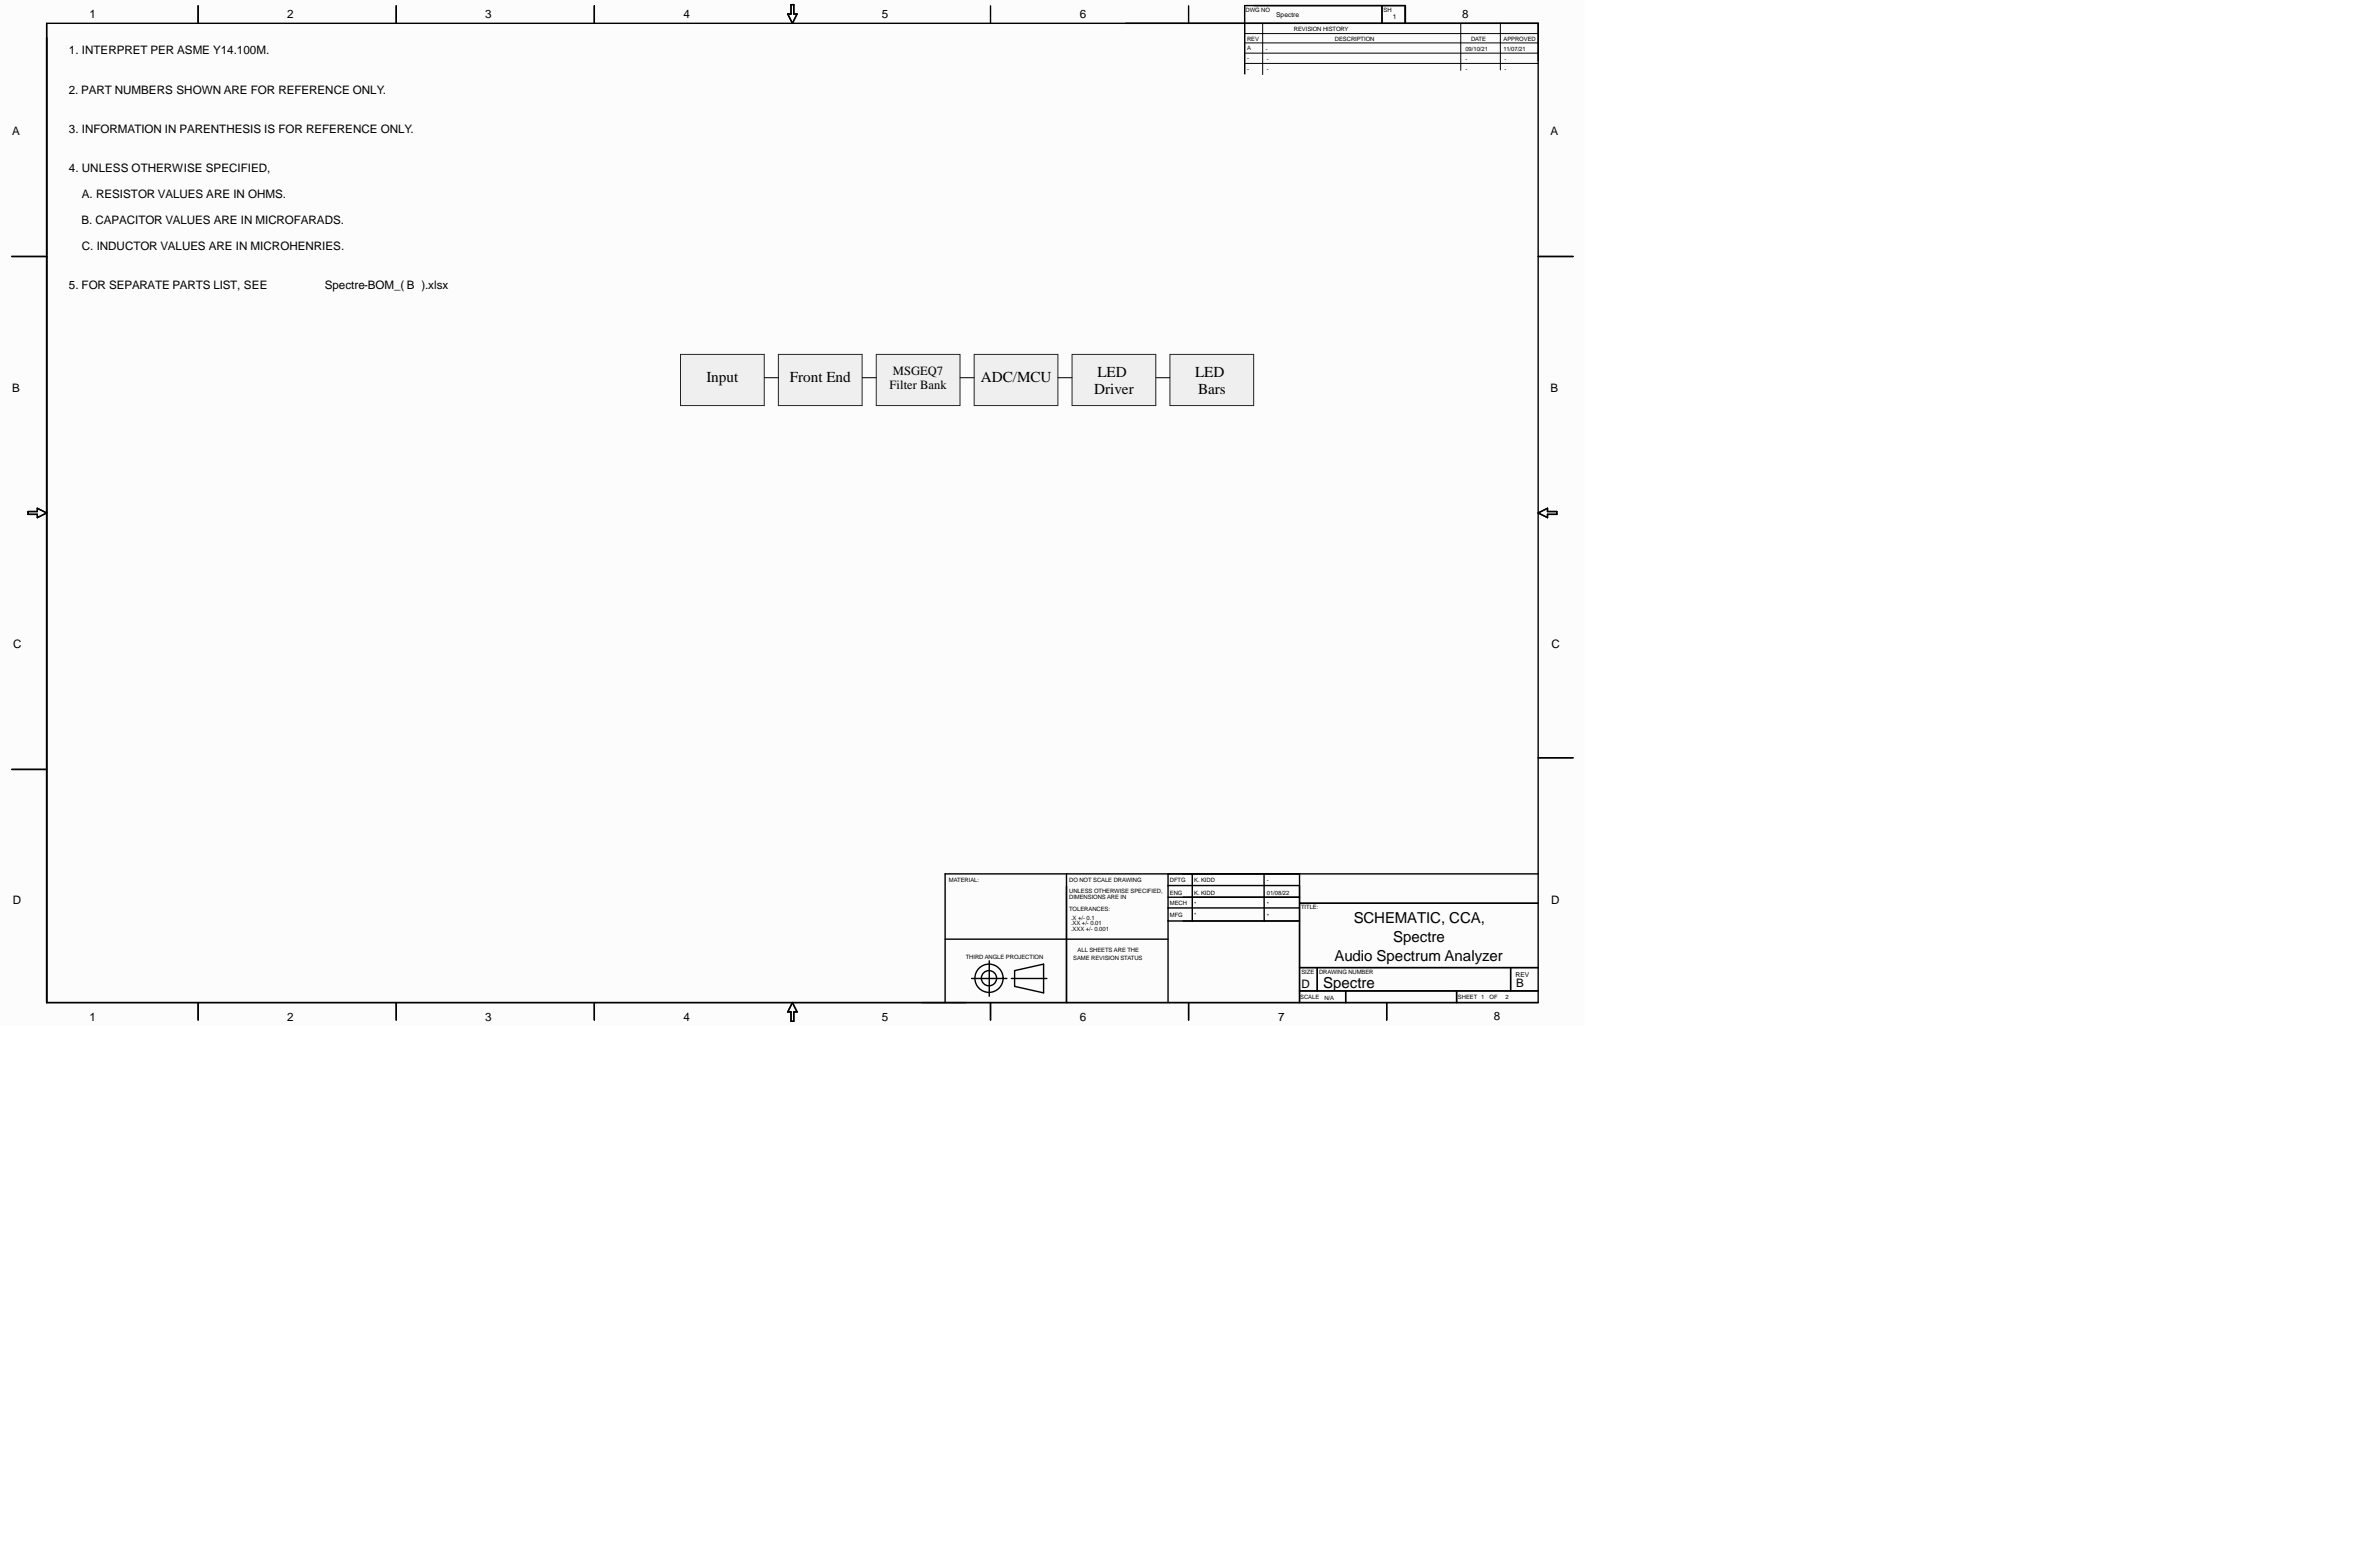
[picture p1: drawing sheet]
<svg xmlns="http://www.w3.org/2000/svg" width="1295mm" height="838mm" viewBox="0 0 1295 838" stroke-linecap="round" stroke-linejoin="round" font-family="sans-serif">
<defs><g id="words">
<g font-size="8.3">
<text x="384" y="208">Input</text>
<text x="430" y="208">Front End</text>
<text x="534" y="208">ADC/MCU</text>
<text x="597" y="205">LED</text>
<text x="650" y="205">LED</text>
<text x="596" y="214">Driver</text>
<text x="652" y="214">Bars</text>
</g>
<g font-size="8.2">
<text x="737" y="502">SCHEMATIC, CCA,</text>
<text x="758" y="512">Spectre</text>
<text x="726" y="523">Audio Spectrum Analyzer</text>
<text x="720" y="537">Spectre</text>
</g>
<g font-size="6.8">
<text x="486" y="204">MSGEQ7</text>
<text x="484" y="212">Filter Bank</text>
</g>
<g font-size="6.3">
<text x="49" y="10">1</text>
<text x="156" y="10">2</text>
<text x="264" y="10">3</text>
<text x="372" y="10">4</text>
<text x="480" y="10">5</text>
<text x="588" y="10">6</text>
<text x="796" y="10">8</text>
<text x="38" y="30">1. INTERPRET PER ASME Y14.100M.</text>
<text x="38" y="51">2. PART NUMBERS SHOWN ARE FOR REFERENCE ONLY.</text>
<text x="7" y="73">A</text>
<text x="38" y="72">3. INFORMATION IN PARENTHESIS IS FOR REFERENCE ONLY.</text>
<text x="844" y="73">A</text>
<text x="38" y="94">4. UNLESS OTHERWISE SPECIFIED,</text>
<text x="45" y="108">A. RESISTOR VALUES ARE IN OHMS.</text>
<text x="44" y="122">B. CAPACITOR VALUES ARE IN MICROFARADS.</text>
<text x="45" y="136">C. INDUCTOR VALUES ARE IN MICROHENRIES.</text>
<text x="38" y="157">5. FOR SEPARATE PARTS LIST, SEE</text>
<text x="177" y="157">Spectre-BOM_( B ).xlsx</text>
<text x="7" y="213">B</text>
<text x="844" y="213">B</text>
<text x="7" y="352">C</text>
<text x="844" y="352">C</text>
<text x="7" y="492">D</text>
<text x="844" y="492">D</text>
<text x="708" y="537">D</text>
<text x="825" y="537">B</text>
<text x="49" y="555">1</text>
<text x="156" y="555">2</text>
<text x="264" y="555">3</text>
<text x="372" y="555">4</text>
<text x="480" y="555">5</text>
<text x="588" y="555">6</text>
<text x="696" y="555">7</text>
<text x="813" y="555">8</text>
</g>
<g font-size="3.6">
<text x="695" y="9">Spectre</text>
<text x="758" y="10">1</text>
<text x="825" y="531">REV</text>
</g>
<g font-size="3.2">
<text x="678" y="7">DWG NO</text>
<text x="753" y="6">SH</text>
<text x="704" y="17">REVISION HISTORY</text>
<text x="679" y="22">REV</text>
<text x="726" y="22">DESCRIPTION</text>
<text x="801" y="22">DATE</text>
<text x="818" y="22">APPROVED</text>
<text x="679" y="27">A</text>
<text x="689" y="27">-</text>
<text x="798" y="27">09/10/21</text>
<text x="818" y="27">11/07/21</text>
<text x="679" y="33">-</text>
<text x="689" y="33">-</text>
<text x="798" y="33">-</text>
<text x="819" y="33">-</text>
<text x="679" y="38">-</text>
<text x="689" y="39">-</text>
<text x="798" y="39">-</text>
<text x="819" y="39">-</text>
<text x="516" y="480">MATERIAL:</text>
<text x="582" y="479">DO NOT SCALE DRAWING</text>
<text x="637" y="480">DFTG</text>
<text x="650" y="480">K. KIDD</text>
<text x="689" y="480">-</text>
<text x="582" y="486">UNLESS OTHERWISE SPECIFIED,</text>
<text x="582" y="489">DIMENSIONS ARE IN</text>
<text x="637" y="487">ENG</text>
<text x="650" y="487">K. KIDD</text>
<text x="689" y="487">01/08/22</text>
<text x="582" y="496">TOLERANCES:</text>
<text x="637" y="492">MECH</text>
<text x="650" y="493">*</text>
<text x="689" y="493">*</text>
<text x="708" y="495">TITLE:</text>
<text x="583" y="500">.X +/- 0.1</text>
<text x="583" y="503">.XX +/- 0.01</text>
<text x="637" y="499">MFG</text>
<text x="650" y="499">*</text>
<text x="689" y="499">*</text>
<text x="583" y="506">.XXX +/- 0.001</text>
<text x="526" y="522">THIRD ANGLE PROJECTION</text>
<text x="586" y="518">ALL SHEETS ARE THE</text>
<text x="584" y="522">SAME REVISION STATUS</text>
<text x="708" y="530">SIZE</text>
<text x="718" y="530">DRAWING NUMBER</text>
<text x="708" y="543">SCALE</text>
<text x="721" y="544">N/A</text>
<text x="793" y="544">SHEET 1</text>
<text x="811" y="544">OF</text>
<text x="819" y="543">2</text>
</g>
</g></defs>
<path d="M0 0h862v558h-862z" fill="#fcfcfc"/>
<path d="M677 18h160M687 13v28M795 13v25M817 12v26M677 23h160M678 29h159M678 34h159" fill="none" stroke="#000" stroke-width=".54"/>
<g fill="none" stroke="#000" stroke-width=".76">
<path d="M25 13h812v532h-812zM108 3v10M216 3v10M323 3v10M430 3h2v5h2l-3 5-2-5h1zM539 3v10M647 3v10M752 3v10M765 13v-10h-88v37M6 140h19M837 140h19M15 278h5v-2l5 3-5 3v-2h-5z"/>
<path d="M837 279l5-3v2h5v2h-5v2zM6 419h19M837 412h19M580 475v70v-63M649 475v26M688 475v26M837 475h-323v70M636 488h71h-63M707 482v63v-70h-71v70M707 482h-71M707 494h-71M707 491h130"/>
<path d="M514 511h122M636 501h71h-63M529 532h19M538 523v19M550 532h20M552 528l16-4v16l-16-3zM707 539h130M707 526h130M717 526v13M732 539v6M793 539v6M822 526v13"/>
<path d="M108 545v10M216 545v10M323 545v10M431 545l3 5h-2v5h-2v-5h-1zM539 545v10M647 545v10M755 545v10"/>
<circle cx="538" cy="532" r="8"/>
<circle cx="538" cy="532" r="4"/>
</g>
<g fill="#efefef" stroke="#262626" stroke-width=".54">
<path d="M477 193h45v28h-45z"/>
<path d="M530 193h46v28h-46z"/>
<path d="M583 193h46v28h-46z"/>
<path d="M637 193h45v28h-45z"/>
</g>
<path d="M523 205h7M576 205h7M629 205h8" fill="none" stroke="#000" stroke-width=".54"/>
<g fill="#efefef" stroke="#262626" stroke-width=".54">
<path d="M370 193h46v28h-46z"/>
<path d="M424 193h45v28h-45z"/>
</g>
<path d="M416 205h8M469 205h8" fill="none" stroke="#000" stroke-width=".54"/>
<use href="#words"/>
</svg>
